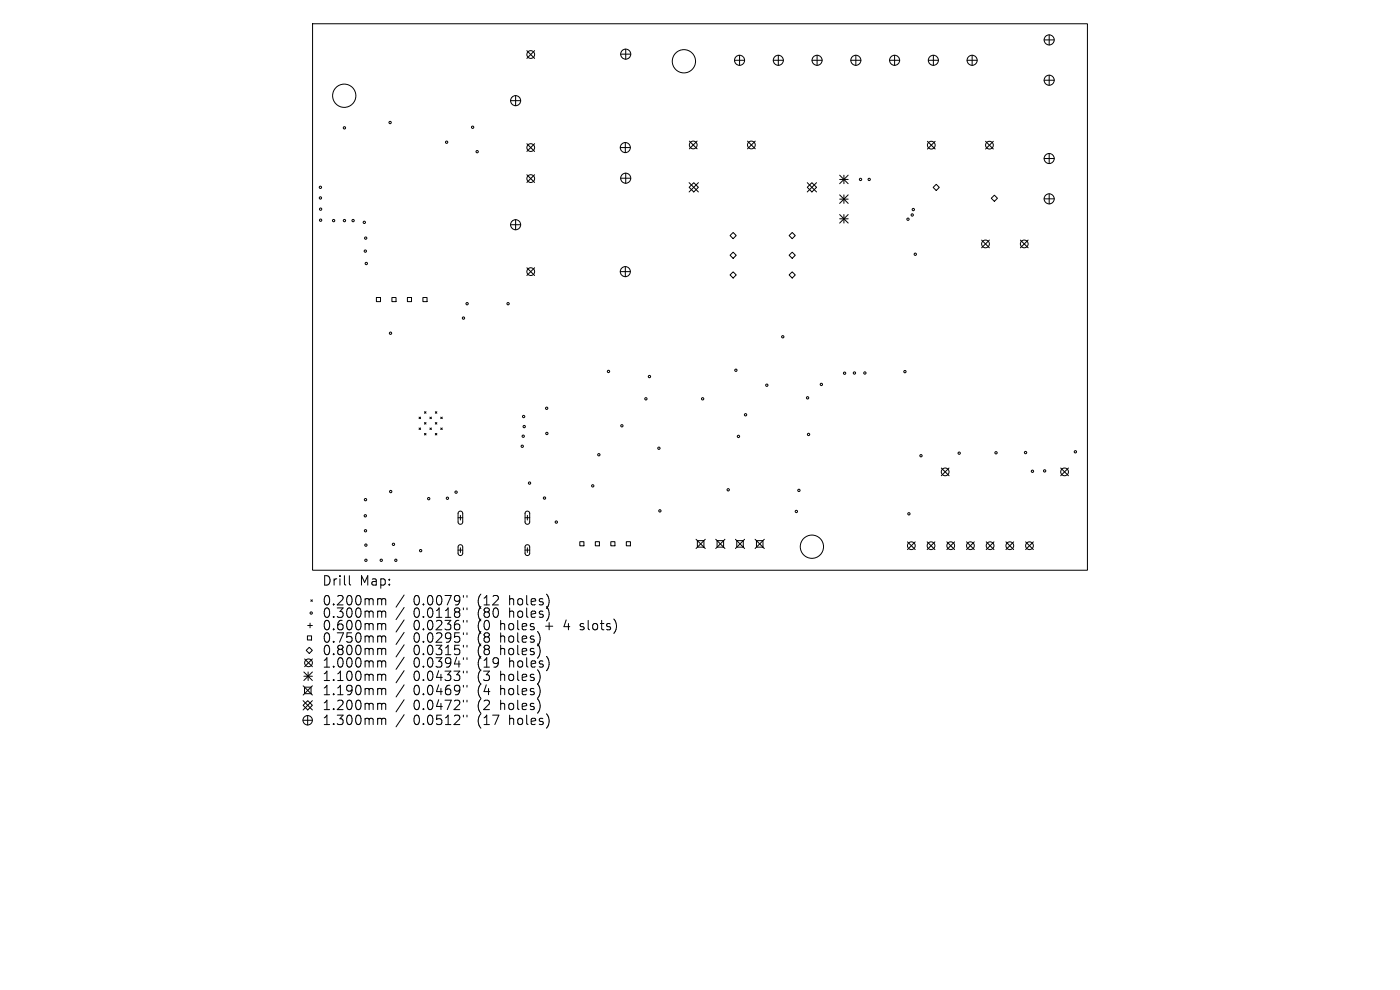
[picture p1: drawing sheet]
<svg xmlns="http://www.w3.org/2000/svg" width="297mm" height="210mm" viewBox="0 0 297 210" stroke-linecap="round" stroke-linejoin="round" font-family="sans-serif">
<defs><g id="words">
<g font-size="2.8">
<text x="68.3" y="124.5">Drill</text>
<text x="76.3" y="124.5">Map:</text>
<text x="68.3" y="128.7">0.200mm</text>
<text x="68.3" y="131.3">0.300mm</text>
<text x="87.7" y="128.7">0.0079&quot;</text>
<text x="87.7" y="131.3">0.0118&quot;</text>
<text x="101.4" y="128.7">(12</text>
<text x="101.4" y="131.3">(80</text>
<text x="108.3" y="128.7">holes)</text>
<text x="108.3" y="131.3">holes)</text>
<text x="68.3" y="134">0.600mm</text>
<text x="68.3" y="136.6">0.750mm</text>
<text x="87.7" y="134">0.0236&quot;</text>
<text x="87.7" y="136.6">0.0295&quot;</text>
<text x="101.4" y="134">(0</text>
<text x="101.4" y="136.6">(8</text>
<text x="106.4" y="134">holes</text>
<text x="106.4" y="136.6">holes)</text>
<text x="116.1" y="134">+</text>
<text x="120.3" y="134">4</text>
<text x="124" y="134">slots)</text>
<text x="68.3" y="139.3">0.800mm</text>
<text x="68.3" y="141.9">1.000mm</text>
<text x="87.7" y="139.3">0.0315&quot;</text>
<text x="87.7" y="141.9">0.0394&quot;</text>
<text x="101.4" y="139.3">(8</text>
<text x="101.4" y="141.9">(19</text>
<text x="106.4" y="139.3">holes)</text>
<text x="108.3" y="141.9">holes)</text>
<text x="68.3" y="144.7">1.100mm</text>
<text x="68.3" y="147.8">1.190mm</text>
<text x="87.7" y="144.7">0.0433&quot;</text>
<text x="87.7" y="147.8">0.0469&quot;</text>
<text x="101.4" y="144.7">(3</text>
<text x="101.4" y="147.8">(4</text>
<text x="106.4" y="144.7">holes)</text>
<text x="106.4" y="147.8">holes)</text>
<text x="68.3" y="150.9">1.200mm</text>
<text x="68.3" y="154.1">1.300mm</text>
<text x="87.7" y="150.9">0.0472&quot;</text>
<text x="87.7" y="154.1">0.0512&quot;</text>
<text x="101.4" y="150.9">(2</text>
<text x="101.4" y="154.1">(17</text>
<text x="106.4" y="150.9">holes)</text>
<text x="108.3" y="154.1">holes)</text>
</g>
</g></defs>
<g fill="none" stroke="#000" stroke-width=".21">
<path d="M66.3 5h164.4v116h-164.4zM111.8 10.7l1.6 1.7M113.4 10.7l-1.6 1.7M131.7 11.5h2.1M132.7 10.4v2.2M155.8 12.8h2.2M156.9 11.7v2.2M164 12.8h2.2M165.1 11.7v2.2M172.3 12.8h2.1M173.3 11.7v2.2M180.5 12.8h2.1"/>
<path d="M181.6 11.7v2.2M188.7 12.8h2.2M189.8 11.7v2.2M196.9 12.8h2.2M198 11.7v2.2M205.2 12.8h2.1M206.2 11.7v2.2M221.5 8.5h2.1M221.5 17h2.1M222.6 7.4v2.1M222.6 15.9v2.2M108.3 21.4h2.2"/>
<path d="M109.4 20.3v2.1M111.8 30.5l1.6 1.6M111.8 37.1l1.6 1.6M113.4 30.5l-1.6 1.6M113.4 37.1l-1.6 1.6M131.6 31.3h2.1M131.7 37.8h2.1M132.7 30.2v2.2M132.7 36.7v2.2M146.2 38.7l2 2M146.2 29.9l1.7 1.7M147.2 38.7l1 1-1 1-1-1z"/>
<path d="M147.9 29.9l-1.7 1.7M148.2 38.7l-2 2M158.6 29.9l1.6 1.7M160.2 29.9l-1.6 1.7M171.3 38.7l1.9 2M172.2 38.7l1 1-1 1-.9-1zM173.2 38.7l-1.9 2M178.1 37.2l1.8 1.8M178.1 38.1h1.8M179 37.2v1.8M179.9 37.2l-1.8 1.8M196.7 30l1.7 1.6"/>
<path d="M198 39.8l.6-.7 .7 .7-.7 .6zM198.4 30l-1.7 1.6M209.1 30l1.6 1.6M210.7 30l-1.6 1.6M221.5 33.6h2.1M222.6 32.6v2.1M108.3 47.7h2.2M109.4 46.6v2.1M111.8 56.8l1.6 1.6M113.4 56.8l-1.6 1.6M131.6 57.6h2.1M132.7 56.6v2.1"/>
<path d="M154.9 50l.6-.7 .7 .7-.7 .6zM154.9 54.1l.6-.6 .7 .6-.7 .7zM154.9 58.3l.6-.6 .7 .6-.7 .7zM167.4 50l.7-.7 .6 .7-.6 .6zM167.4 54.1l.7-.6 .6 .6-.6 .7zM167.4 58.3l.7-.6 .6 .6-.6 .7zM178.1 41.3l1.8 1.8M178.1 42.2h1.8M178.1 45.5l1.8 1.8M178.1 46.4h1.8M179 41.3v1.8M179 45.5v1.8"/>
<path d="M179.9 41.3l-1.8 1.8M179.9 45.5l-1.8 1.8M208.2 50.9l1.7 1.7M209.9 50.9l-1.7 1.7M210.3 42.1l.6-.7 .7 .7-.7 .6zM216.5 50.9l1.6 1.7M218.1 50.9l-1.6 1.7M221.5 42.2h2.1M222.6 41.1v2.1M79.9 63.1h.8v.9h-.8zM83.1 63.1h.9v.9h-.9zM86.4 63.1h.9v.9h-.9z"/>
<path d="M89.7 63.1h.9v.9h-.9zM88.9 88.5l.3 .3M88.9 90.8l.3 .3M89.2 88.5l-.3 .3M89.2 90.8l-.3 .3M90 89.6l.4 .4M90 91.9l.4 .4M90 87.3l.4 .4M90.4 87.3l-.4 .4M90.4 89.6l-.4 .4M90.4 91.9l-.4 .4M91.2 90.8l.3 .3"/>
<path d="M91.2 88.5l.3 .3M91.5 88.5l-.3 .3M91.5 90.8l-.3 .3M92.4 91.9l.3 .4M92.4 89.6l.3 .4M92.4 87.3l.3 .4M92.7 87.3l-.3 .4M92.7 89.6l-.3 .4M92.7 91.9l-.3 .4M93.5 90.8l.3 .3M93.5 88.5l.3 .3M93.8 88.5l-.3 .3"/>
<path d="M93.8 90.8l-.3 .3M199.7 99.3l1.6 1.6M201.3 99.3l-1.6 1.6M225 99.3l1.7 1.6M226.7 99.3l-1.7 1.6M97.2 109.8h1M97.2 116.7h1M97.3 108.6l.5-.1 .4 .3v2l-.4 .4-.4-.1-.2-.3v-1.9zM97.3 115.7l.5-.1 .4 .4v1.4l-.4 .4h-.4l-.2-.4v-1.4zM97.7 109.3v1M97.7 116.2v1M111.4 109.8h1"/>
<path d="M111.4 116.7h1M111.5 108.6l.5-.1 .4 .3v2l-.4 .4-.4-.1-.2-.3v-1.9zM111.5 115.7l.5-.1 .4 .4v1.4l-.4 .4h-.4l-.2-.4v-1.4zM111.9 109.3v1M111.9 116.2v1M123 114.9h.9v.9h-.9zM126.3 114.9h.9v.9h-.9zM129.6 114.9h.9v.9h-.9zM132.9 114.9h.8v.9h-.8zM147.7 114.4l1.9 2M147.9 114.7h1.4v1.4h-1.4zM149.6 114.4l-1.9 2"/>
<path d="M151.8 114.4l2 2M152.1 114.7h1.4v1.4h-1.4zM153.8 114.4l-2 2M156 114.4l2 2M156.3 114.7h1.4v1.4h-1.4zM158 114.4l-2 2M160.2 114.4l1.9 2M160.5 114.7h1.4v1.4h-1.4zM162.1 114.4l-1.9 2M192.5 114.9l1.7 1.7M194.2 114.9l-1.7 1.7M196.7 114.9l1.6 1.7"/>
<path d="M198.3 114.9l-1.6 1.7M200.9 114.9l1.6 1.7M202.5 114.9l-1.6 1.7M205 114.9l1.7 1.7M206.7 114.9l-1.7 1.7M209.2 114.9l1.7 1.7M210.9 114.9l-1.7 1.7M213.4 114.9l1.6 1.7M215 114.9l-1.6 1.7M217.6 114.9l1.6 1.7M219.2 114.9l-1.6 1.7M64.6 139.8l1.7 1.6"/>
<path d="M65.2 134.9h.9v.9h-.9zM65.3 132.7h1M65.6 137.3l.7 .7-.7 .6-.6-.6zM65.8 132.2v1M65.9 127.2l.4 .4M66.3 127.2l-.4 .4M66.3 139.8l-1.7 1.6M74.1 122.1v1.7l.3 .3M80.4 127l.5 .1 .1 .2M80.4 129.6l.5 .1 .1 .2M80.4 132.3l.5 .1 .1 .2M80.4 134.9l.5 .1 .1 .2"/>
<path d="M80.4 137.5l.5 .1 .1 .2M81 127.3l.3-.3 .4 .1 .1 1.2M81 127.3v1M81 129.9v1.1M81 132.6v1M81 135.2v1M81 137.8v1.1M81 129.9l.3-.3 .4 .1 .1 1.3M81 132.6l.3-.3 .4 .1 .1 1.2M81 135.2l.3-.3 .4 .1 .1 1.2M81 137.8l.3-.3 .4 .1 .1 1.3M85.7 126.2l-1.7 2.6"/>
<path d="M85.7 128.9l-1.7 2.5M85.7 131.5l-1.7 2.6M85.7 134.1l-1.7 2.6M85.7 136.8l-1.7 2.6M85.7 139.4l-1.7 2.6M98.3 126.3v.4M98.3 129v.3M98.3 131.6v.4M98.3 134.2v.4M98.3 136.9v.4M98.3 139.5v.4M99.1 126.3v.4"/>
<path d="M99.1 129v.3M99.1 131.6v.4M99.1 134.2v.4M99.1 136.9v.4M99.1 139.5v.4M123.1 133.5l.2 .1M123.2 132.4v.4M64.3 152.8h2M64.3 149.6l1-1 1 1-1 1zM64.3 148.6l2 2M64.3 145.5l2 1.9M64.5 142.5l1.8 1.9"/>
<path d="M64.5 143.4h1.8M64.6 145.8h1.4v1.4h-1.4zM65.3 151.8v2M65.4 142.5v1.9M66.3 142.5l-1.8 1.9M66.3 145.5l-2 1.9M66.3 148.6l-2 2M80.4 140.2l.5 .1 .1 .2M80.4 143l.5 .1 .1 .2M80.4 146l.5 .1 .1 .2M80.4 149.2l.5 .1 .1 .2M80.4 152.4l.5 .1 .1 .2"/>
<path d="M81 140.5v1M81 143.3v1.1M81 146.3v1.1M81 149.5v1M81 152.7v1M81 140.5l.3-.3 .4 .1 .1 1.2M81 143.3l.3-.3 .4 .1 .1 1.3M81 146.3l.3-.3 .4 .1 .1 1.3M81 149.5l.3-.3 .4 .1 .1 1.2M81 152.7l.3-.3 .4 .1 .1 1.2M85.7 142.3l-1.7 2.5M85.7 145.3l-1.7 2.5"/>
<path d="M85.7 148.4l-1.7 2.6M85.7 151.6l-1.7 2.6M98.3 142.4v.3M98.3 145.4v.4M98.3 148.5v.4M98.3 151.7v.4M99.1 142.4v.3M99.1 145.4v.4M99.1 148.5v.4M99.1 151.7v.4"/>
<circle cx="112.6" cy="11.6" r=".82"/>
<circle cx="132.7" cy="11.5" r="1.07"/>
<circle cx="145.1" cy="13" r="2.47"/>
<circle cx="156.9" cy="12.8" r="1.07"/>
<circle cx="165.1" cy="12.8" r="1.07"/>
<circle cx="173.3" cy="12.8" r="1.07"/>
<circle cx="181.6" cy="12.8" r="1.07"/>
<circle cx="189.8" cy="12.8" r="1.07"/>
<circle cx="198" cy="12.8" r="1.07"/>
<circle cx="206.2" cy="12.8" r="1.07"/>
<circle cx="222.6" cy="17" r="1.07"/>
<circle cx="222.6" cy="8.5" r="1.07"/>
<circle cx="68" cy="39.7" r=".25"/>
<circle cx="73" cy="20.3" r="2.47"/>
<circle cx="73.1" cy="27.1" r=".25"/>
<circle cx="82.8" cy="26" r=".25"/>
<circle cx="94.8" cy="30.2" r=".25"/>
<circle cx="100.3" cy="27" r=".25"/>
<circle cx="101.2" cy="32.2" r=".25"/>
<circle cx="109.4" cy="21.4" r="1.07"/>
<circle cx="112.6" cy="37.9" r=".82"/>
<circle cx="112.6" cy="31.3" r=".82"/>
<circle cx="132.7" cy="31.3" r="1.07"/>
<circle cx="132.7" cy="37.8" r="1.07"/>
<circle cx="147.1" cy="30.8" r=".82"/>
<circle cx="159.4" cy="30.8" r=".82"/>
<circle cx="182.6" cy="38.1" r=".25"/>
<circle cx="184.4" cy="38.1" r=".25"/>
<circle cx="197.6" cy="30.8" r=".82"/>
<circle cx="209.9" cy="30.8" r=".82"/>
<circle cx="222.6" cy="33.6" r="1.07"/>
<circle cx="68" cy="42" r=".25"/>
<circle cx="68" cy="44.4" r=".25"/>
<circle cx="68" cy="46.7" r=".25"/>
<circle cx="70.8" cy="46.8" r=".25"/>
<circle cx="73.1" cy="46.8" r=".25"/>
<circle cx="74.9" cy="46.8" r=".25"/>
<circle cx="77.3" cy="47.2" r=".25"/>
<circle cx="77.5" cy="53.3" r=".25"/>
<circle cx="77.6" cy="50.5" r=".25"/>
<circle cx="77.7" cy="55.9" r=".25"/>
<circle cx="109.4" cy="47.7" r="1.07"/>
<circle cx="112.6" cy="57.6" r=".82"/>
<circle cx="132.7" cy="57.6" r="1.07"/>
<circle cx="192.6" cy="46.5" r=".25"/>
<circle cx="193.5" cy="45.6" r=".25"/>
<circle cx="193.8" cy="44.5" r=".25"/>
<circle cx="194.2" cy="53.9" r=".25"/>
<circle cx="209.1" cy="51.7" r=".82"/>
<circle cx="217.3" cy="51.7" r=".82"/>
<circle cx="222.6" cy="42.2" r="1.07"/>
<circle cx="82.8" cy="70.7" r=".25"/>
<circle cx="98.3" cy="67.5" r=".25"/>
<circle cx="99.1" cy="64.4" r=".25"/>
<circle cx="107.8" cy="64.4" r=".25"/>
<circle cx="129.1" cy="78.8" r=".25"/>
<circle cx="137.8" cy="79.9" r=".25"/>
<circle cx="156.1" cy="78.5" r=".25"/>
<circle cx="166.1" cy="71.4" r=".25"/>
<circle cx="179.2" cy="79.2" r=".25"/>
<circle cx="181.3" cy="79.1" r=".25"/>
<circle cx="183.5" cy="79.1" r=".25"/>
<circle cx="192" cy="78.8" r=".25"/>
<circle cx="110.8" cy="94.7" r=".25"/>
<circle cx="111" cy="92.5" r=".25"/>
<circle cx="111.1" cy="88.4" r=".25"/>
<circle cx="111.2" cy="90.5" r=".25"/>
<circle cx="116" cy="86.6" r=".25"/>
<circle cx="116" cy="92" r=".25"/>
<circle cx="127" cy="96.5" r=".25"/>
<circle cx="131.9" cy="90.3" r=".25"/>
<circle cx="137" cy="84.6" r=".25"/>
<circle cx="139.8" cy="95.1" r=".25"/>
<circle cx="149.1" cy="84.6" r=".25"/>
<circle cx="156.7" cy="92.6" r=".25"/>
<circle cx="158.2" cy="88" r=".25"/>
<circle cx="162.7" cy="81.7" r=".25"/>
<circle cx="171.3" cy="84.4" r=".25"/>
<circle cx="171.5" cy="92.2" r=".25"/>
<circle cx="174.2" cy="81.6" r=".25"/>
<circle cx="195.4" cy="96.7" r=".25"/>
<circle cx="203.5" cy="96.1" r=".25"/>
<circle cx="211.3" cy="96" r=".25"/>
<circle cx="217.6" cy="96" r=".25"/>
<circle cx="219" cy="100" r=".25"/>
<circle cx="221.6" cy="99.9" r=".25"/>
<circle cx="228.1" cy="95.8" r=".25"/>
<circle cx="77.5" cy="109.4" r=".25"/>
<circle cx="77.5" cy="106" r=".25"/>
<circle cx="77.5" cy="112.6" r=".25"/>
<circle cx="77.6" cy="115.6" r=".25"/>
<circle cx="77.6" cy="118.9" r=".25"/>
<circle cx="80.9" cy="118.9" r=".25"/>
<circle cx="82.9" cy="104.3" r=".25"/>
<circle cx="83.5" cy="115.5" r=".25"/>
<circle cx="84" cy="118.9" r=".25"/>
<circle cx="89.2" cy="116.8" r=".25"/>
<circle cx="90.9" cy="105.8" r=".25"/>
<circle cx="94.9" cy="105.7" r=".25"/>
<circle cx="96.8" cy="104.4" r=".25"/>
<circle cx="112.3" cy="102.5" r=".25"/>
<circle cx="115.5" cy="105.7" r=".25"/>
<circle cx="118" cy="110.7" r=".25"/>
<circle cx="125.7" cy="103.1" r=".25"/>
<circle cx="140" cy="108.4" r=".25"/>
<circle cx="154.5" cy="103.9" r=".25"/>
<circle cx="168.9" cy="108.5" r=".25"/>
<circle cx="169.5" cy="104" r=".25"/>
<circle cx="172.2" cy="116" r="2.47"/>
<circle cx="192.8" cy="109" r=".25"/>
<circle cx="193.3" cy="115.8" r=".82"/>
<circle cx="197.5" cy="115.8" r=".82"/>
<circle cx="200.5" cy="100.1" r=".82"/>
<circle cx="201.7" cy="115.8" r=".82"/>
<circle cx="205.9" cy="115.8" r=".82"/>
<circle cx="210" cy="115.8" r=".82"/>
<circle cx="214.2" cy="115.8" r=".82"/>
<circle cx="218.4" cy="115.8" r=".82"/>
<circle cx="225.8" cy="100.1" r=".82"/>
<circle cx="66" cy="130" r=".25"/>
<circle cx="65.3" cy="152.8" r="1"/>
<circle cx="65.4" cy="140.6" r=".82"/>
</g>
<use href="#words"/>
</svg>
